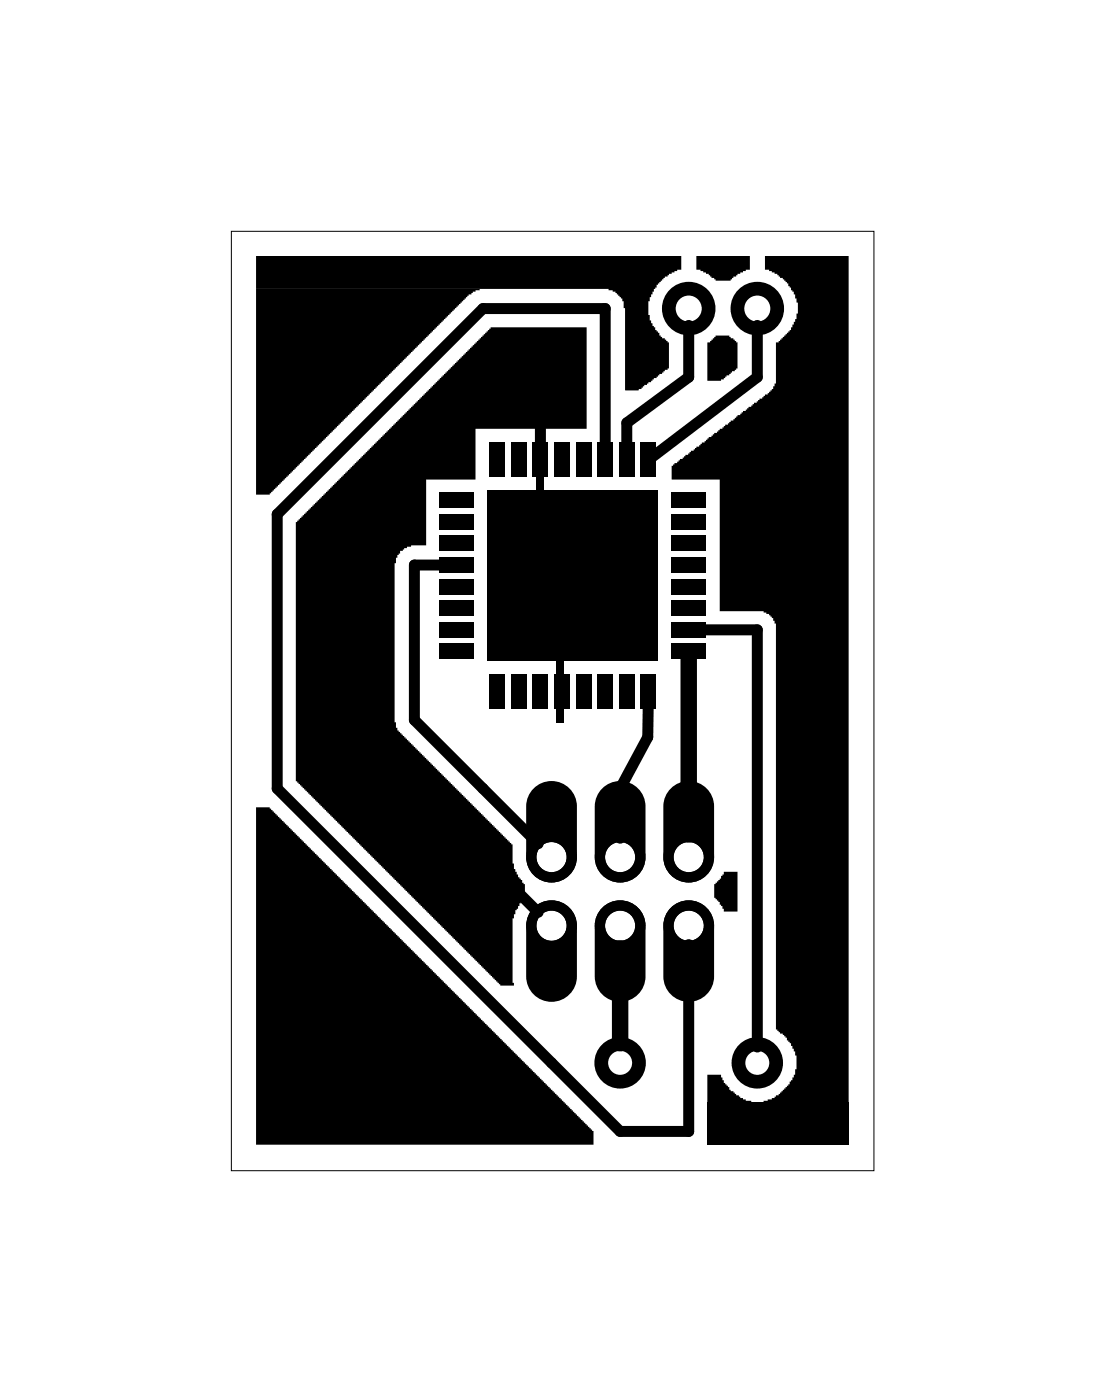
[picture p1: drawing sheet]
<svg xmlns="http://www.w3.org/2000/svg" width="41mm" height="52mm" viewBox="0 0 41 52" stroke-linecap="round" stroke-linejoin="round" font-family="sans-serif">
<path d="M8.6 8.6h23.8v34.8h-23.8z" fill="none" stroke="#000" stroke-width=".04"/>
<g fill="#000">
<path d="M9.5 9.5h15.7v.5l-.6 .2-.3 .3-.3 .7v.5l.1 .3 .3 .4 .4 .3v.9l-.9 .7-.1 .1-.7 .1v-3.1l-.1-.3-.2-.3-.3-.1h-13zM9.5 10.7l8.3 .1-.4 .1-7.4 7.4h-.5zM16.3 19.9h1.3v.5h-1.3zM16.3 19.1h1.3v.5h-1.3zM16.3 18.3h1.3v.5h-1.3zM18.1 18.2h6.3v6.3h-6.3zM18.1 16.4h.6v1.3h-.6zM18.2 12.1h3.5v3.8h-4.1v1.9h-1.8v2.4h-.6l-.2 .1-.3 .3-.1 .3v5.9l.1 .3 4.3 4.2v.9l.4 .5v.6l-.2 .2-.2 .5v2.5h-.5l-7.5-7.6v-9.6zM18.9 16.4h.6v1.3h-.6zM19.7 16.4h.6v1.3h-.6zM19.8 17h.3v1.2h-.3zM20.5 16.4h.6v1.3h-.6z"/>
<path d="M21.3 16.4h.6v1.3h-.6zM22.1 16.4h.6v1.3h-.6zM22.9 16.4h.6v1.3h-.6zM23.7 16.4h.6v1.3h-.6zM24.9 18.3h1.2v.5h-1.2zM24.9 19.1h1.2v.5h-1.2zM24.9 19.9h1.2v.5h-1.2zM25.8 9.5h2v.5l-.5 .1-.2 .3h-.6l-.3-.3-.4-.1zM26.2 12.7h.1l.2-.3h.5l.3 .3v.9l-.6 .5h-.5zM28.3 9.5h3.1v31.3h-3.1l.5-.2 .4-.4 .3-.6v-.5l-.2-.5-.6-.5v-15l-.1-.3-.3-.2h-1.6v-4.8h-1.8v-.5l.1-.1h.1l1.1-1 1-.6 .1-.2 1.1-.8 .3-.4v-1.5h.1l.5-.5 .2-.4v-.6l-.1-.4-.4-.5-.5-.3h-.2zM9.5 29.9h.5l10.7 10.7 1.3 1.3v.5h-12.5zM16.3 23.9h1.3v.5h-1.3z"/>
<path d="M16.3 23.1h1.3v.5h-1.3zM16.3 22.3h1.3v.5h-1.3zM16.3 21.5h1.3v.5h-1.3zM16.3 20.7h1.3v.5h-1.3zM18.1 25h.6v1.3h-.6zM18.9 25h.6v1.3h-.6zM19.7 25h.6v1.3h-.6zM20.5 25h.6v1.3h-.6zM20.6 24.4h.3v1.1h-.3zM20.6 25.6h.3v1.2h-.3zM21.3 25h.6v1.3h-.6zM22.1 25h.6v1.3h-.6z"/>
<path d="M22.9 25h.6v1.3h-.6zM23.7 25h.6v1.3h-.6zM24.9 20.7h1.2v.5h-1.2zM24.9 21.5h1.2v.5h-1.2zM24.9 22.3h1.2v.5h-1.2zM24.9 23.1h1.2v.5h-1.2zM24.9 23.9h1.2v.5h-1.2zM26.2 39.8h.5l.1 .3 .3 .3 .7 .4h-1.6zM26.8 32.3h.5v1.5h-.5l-.1-.4-.3-.1v-.6l.3-.2zM26.2 40.9h5.2v1.5h-5.2z"/>
<path d="M19.8 29.2a.94 .94 0 0 1 1-.2 .94 .94 0 0 1 .6 .9v1.9a.94 .94 0 0 1-1 .9 .94 .94 0 0 1-.9-.9v-1.9l.1-.4zM19.9 31.8a.56 .56 0 0 0 1.1 0 .56 .56 0 0 0-1.1 0z"/>
<path d="M19.8 33.6a.94 .94 0 0 1 1-.2 .94 .94 0 0 1 .6 .9v1.9a.94 .94 0 0 1-1 .9 .94 .94 0 0 1-.9-.9v-1.9l.1-.4zM19.9 34.3a.56 .56 0 0 0 1.1 0 .56 .56 0 0 0-1.1 0z"/>
<path d="M22.3 29.2a.94 .94 0 0 1 1-.2 .94 .94 0 0 1 .6 .9v1.9a.94 .94 0 0 1-.9 .9 .94 .94 0 0 1-1-.9v-1.9l.1-.4zM22.4 31.8a.56 .56 0 0 0 1.1 0 .56 .56 0 0 0-1.1 0z"/>
<path d="M22.3 33.6a.94 .94 0 0 1 1-.2 .94 .94 0 0 1 .6 .9v1.9a.94 .94 0 0 1-.9 .9 .94 .94 0 0 1-1-.9v-1.9l.1-.4zM22.4 34.3a.56 .56 0 0 0 1.1 0 .56 .56 0 0 0-1.1 0z"/>
<path d="M24.8 29.2a.94 .94 0 0 1 1.1-.2 .94 .94 0 0 1 .5 .9v1.9a.94 .94 0 0 1-.9 .9 .94 .94 0 0 1-.9-.9v-1.9v-.4zM24.9 31.8a.6 .6 0 0 0 1.2 0 .6 .6 0 0 0-1.2 0z"/>
<path d="M24.8 33.6a.94 .94 0 0 1 1.1-.2 .94 .94 0 0 1 .5 .9v1.9a.94 .94 0 0 1-.9 .9 .94 .94 0 0 1-.9-.9v-1.9v-.4zM24.9 34.3a.6 .6 0 0 0 1.2 0 .6 .6 0 0 0-1.2 0z"/>
</g>
<g fill="#000">
<circle cx="11.3" cy="12.6" r=".95"/>
<circle cx="18.3" cy="14.2" r=".95"/>
<circle cx="19.8" cy="19.9" r=".95"/>
<circle cx="29.7" cy="15.1" r=".95"/>
<circle cx="11.5" cy="33.4" r=".95"/>
</g>
<path d="M26.2 40.9h5.2" fill="none" stroke="#000" stroke-width=".05"/>
<g fill="none" stroke="#000" stroke-width=".51">
<circle cx="25.5" cy="11.4" r=".74"/>
<circle cx="28" cy="11.4" r=".74"/>
<circle cx="23" cy="39.4" r=".7"/>
<circle cx="28" cy="39.4" r=".7"/>
</g>
<g fill="none" stroke="#000" stroke-width=".38">
<circle cx="20.4" cy="31.7" r=".75"/>
<circle cx="20.4" cy="34.3" r=".75"/>
<circle cx="23" cy="31.7" r=".75"/>
<circle cx="23" cy="34.3" r=".75"/>
<circle cx="25.5" cy="31.7" r=".75"/>
<circle cx="25.5" cy="34.3" r=".75"/>
</g>
<path d="M20 16.5v-2.5h-2.1l-5.1 5.1v7.6l7.1 7.1M22.4 16.5v-5.1h-4.5l-7.6 7.7v10.1l12.7 12.7h2.5v-6.9M25.5 12.1v1.9l-2.3 1.7v.8M28 12.1v1.9l-3.8 2.9M16.4 20.9h-1.1v5.8l4.6 4.6M24 26.1v1.2l-1 1.9v1.9M26 23.3h2v15.5" fill="none" stroke="#000" stroke-width=".41"/>
<path d="M23 35.1v3.5M25.5 24.3v6.6" fill="none" stroke="#000" stroke-width=".61"/>
</svg>
